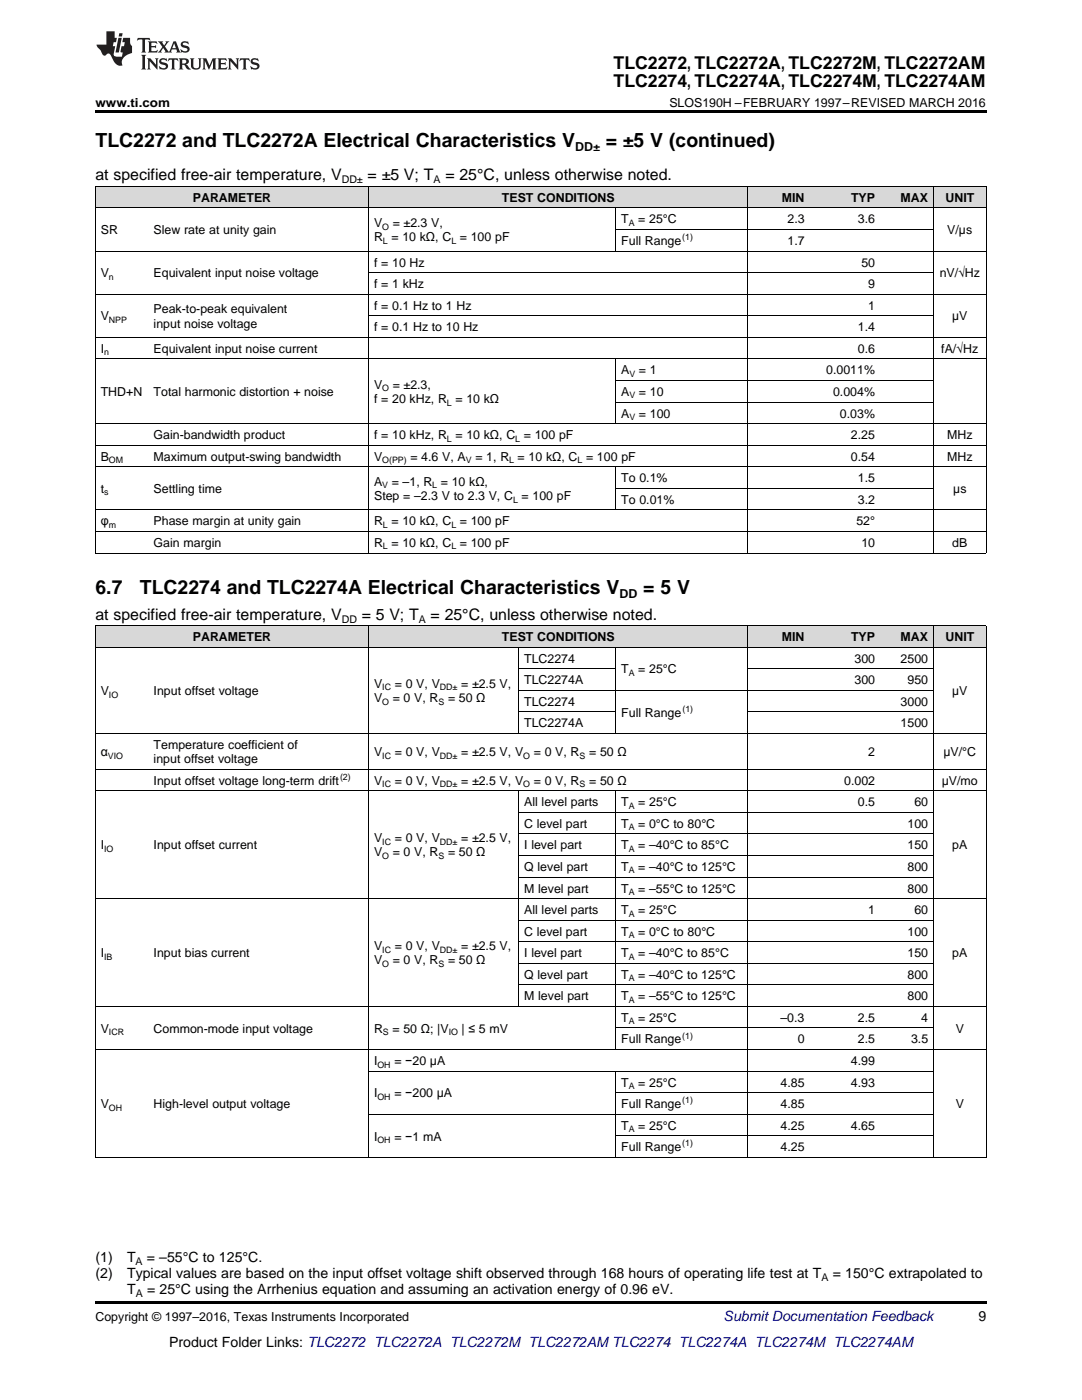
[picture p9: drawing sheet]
<svg xmlns="http://www.w3.org/2000/svg" width="216mm" height="279mm" viewBox="0 0 216 279" stroke-linecap="round" stroke-linejoin="round" font-family="sans-serif">
<defs><g id="words">
<g font-size="3.9">
<text x="19" y="29.3">TLC2272 and TLC2272A Electrical Characteristics V</text>
<text x="120.9" y="29.3">= ±5 V (continued)</text>
<text x="19" y="118.5">6.7</text>
<text x="27.9" y="118.5">TLC2274 and TLC2274A Electrical Characteristics V</text>
<text x="128.3" y="118.5">= 5 V</text>
</g>
<g font-size="3.5">
<text x="122.4" y="13.8">TLC2272, TLC2272A, TLC2272M, TLC2272AM</text>
<text x="122.4" y="17.3">TLC2274, TLC2274A, TLC2274M, TLC2274AM</text>
</g>
<g font-size="3.2">
<text x="19" y="36">at specified free-air temperature, V</text>
<text x="73.3" y="36">= ±5 V; T</text>
<text x="88.9" y="36">= 25°C, unless otherwise noted.</text>
<text x="19" y="123.6">at specified free-air temperature, V</text>
<text x="72.2" y="123.6">= 5 V; T</text>
<text x="85.9" y="123.6">= 25°C, unless otherwise noted.</text>
</g>
<g font-size="2.8">
<text x="19" y="251.9">(1)</text>
<text x="25.4" y="251.9">T</text>
<text x="29.3" y="251.9">= –55°C to 125°C.</text>
<text x="19" y="255.1">(2)</text>
<text x="25.4" y="255.1">Typical values are based on the input offset voltage shift observed through 168 hours of operating life test at T</text>
<text x="166.2" y="255.1">= 150°C extrapolated to</text>
<text x="25.4" y="258.2">T</text>
<text x="29.4" y="258.2">= 25°C using the Arrhenius equation and assuming an activation energy of 0.96 eV.</text>
<text x="195.3" y="263.6">9</text>
<text x="33.7" y="268.9">Product Folder Links: TLC2272 TLC2272A TLC2272M TLC2272AM TLC2274 TLC2274A TLC2274M TLC2274AM</text>
</g>
<text font-size="2.8" fill="#0000c8" x="144.4" y="263.6">Submit Documentation Feedback</text>
<g font-size="2.5">
<text x="19" y="21.4">www.ti.com</text>
<text x="133.6" y="21.4">SLOS190H –FEBRUARY 1997–REVISED MARCH 2016</text>
<text x="114.8" y="30.1">DD±</text>
<text x="38.5" y="40.3">PARAMETER</text>
<text x="100.2" y="40.3">TEST CONDITIONS</text>
<text x="156" y="40.3">MIN</text>
<text x="169.8" y="40.3">TYP</text>
<text x="179.7" y="40.3">MAX</text>
<text x="188.7" y="40.3">UNIT</text>
<text x="20.1" y="46.7">SR</text>
<text x="30.7" y="46.7">Slew rate at unity gain</text>
<text x="74.6" y="45.3">V</text>
<text x="78.4" y="45.3">= ±2.3 V,</text>
<text x="124" y="44.6">T</text>
<text x="127.4" y="44.6">= 25°C</text>
<text x="157.1" y="44.6">2.3</text>
<text x="171.2" y="44.6">3.6</text>
<text x="189" y="46.7">V/µs</text>
<text x="74.6" y="48.2">R = 10 kΩ, C = 100 pF</text>
<text x="74.6" y="53.2">f = 10 Hz</text>
<text x="124" y="48.9">Full Range</text>
<text x="157.1" y="48.9">1.7</text>
<text x="171.9" y="53.2">50</text>
<text x="20.1" y="55.4">V</text>
<text x="30.7" y="55.4">Equivalent input noise voltage</text>
<text x="74.6" y="57.5">f = 1 kHz</text>
<text x="173.2" y="57.5">9</text>
<text x="187.5" y="55.4">nV/√Hz</text>
<text x="20.1" y="64">V</text>
<text x="30.7" y="62.5">Peak-to-peak equivalent</text>
<text x="30.7" y="65.4">input noise voltage</text>
<text x="74.6" y="61.8">f = 0.1 Hz to 1 Hz</text>
<text x="173.2" y="61.8">1</text>
<text x="190" y="64">µV</text>
<text x="20.1" y="70.4">I</text>
<text x="30.7" y="70.4">Equivalent input noise current</text>
<text x="74.6" y="66.1">f = 0.1 Hz to 10 Hz</text>
<text x="171.2" y="66.1">1.4</text>
<text x="171.2" y="70.4">0.6</text>
<text x="187.8" y="70.4">fA/√Hz</text>
<text x="74.6" y="77.6">V</text>
<text x="78.4" y="77.6">= ±2.3,</text>
<text x="124" y="74.7">A</text>
<text x="127.5" y="74.7">= 1</text>
<text x="164.9" y="74.7">0.0011%</text>
<text x="20.1" y="79">THD+N</text>
<text x="30.7" y="79">Total harmonic distortion + noise</text>
<text x="74.6" y="80.4">f = 20 kHz, R = 10 kΩ</text>
<text x="124" y="79">A</text>
<text x="124" y="83.3">A</text>
<text x="127.5" y="79">= 10</text>
<text x="127.5" y="83.3">= 100</text>
<text x="166.2" y="79">0.004%</text>
<text x="167.6" y="83.3">0.03%</text>
<text x="30.7" y="87.6">Gain-bandwidth product</text>
<text x="74.6" y="87.6">f = 10 kHz, R = 10 kΩ, C = 100 pF</text>
<text x="169.8" y="87.6">2.25</text>
<text x="189" y="87.6">MHz</text>
<text x="20.1" y="91.9">B</text>
<text x="30.7" y="91.9">Maximum output-swing bandwidth</text>
<text x="74.6" y="91.9">V</text>
<text x="81.9" y="91.9">= 4.6 V, A</text>
<text x="94.9" y="91.9">= 1, R = 10 kΩ, C = 100 pF</text>
<text x="169.8" y="91.9">0.54</text>
<text x="189" y="91.9">MHz</text>
<text x="20.1" y="98.4">t</text>
<text x="30.7" y="98.4">Settling time</text>
<text x="74.6" y="97">A</text>
<text x="74.6" y="99.8">Step = –2.3 V to 2.3 V, C = 100 pF</text>
<text x="78.2" y="97">= –1, R = 10 kΩ,</text>
<text x="124" y="96.2">To 0.1%</text>
<text x="124" y="100.5">To 0.01%</text>
<text x="171.2" y="96.2">1.5</text>
<text x="171.2" y="100.5">3.2</text>
<text x="190.2" y="98.4">µs</text>
<text x="20.1" y="104.8">φ</text>
<text x="30.7" y="104.8">Phase margin at unity gain</text>
<text x="74.6" y="104.8">R = 10 kΩ, C = 100 pF</text>
<text x="170.9" y="104.8">52°</text>
<text x="30.7" y="109.1">Gain margin</text>
<text x="74.6" y="109.1">R = 10 kΩ, C = 100 pF</text>
<text x="171.9" y="109.1">10</text>
<text x="190" y="109.1">dB</text>
<text x="123.6" y="119.3">DD</text>
<text x="38.5" y="128">PARAMETER</text>
<text x="100.2" y="128">TEST CONDITIONS</text>
<text x="156" y="128">MIN</text>
<text x="169.8" y="128">TYP</text>
<text x="179.7" y="128">MAX</text>
<text x="188.7" y="128">UNIT</text>
<text x="74.6" y="137.3">V</text>
<text x="78.8" y="137.3">= 0 V, V</text>
<text x="92" y="137.3">= ±2.5 V,</text>
<text x="104.6" y="132.3">TLC2274</text>
<text x="104.6" y="136.6">TLC2274A</text>
<text x="124" y="134.4">T</text>
<text x="127.4" y="134.4">= 25°C</text>
<text x="170.5" y="132.3">300</text>
<text x="170.5" y="136.6">300</text>
<text x="179.7" y="132.3">2500</text>
<text x="181.1" y="136.6">950</text>
<text x="20.1" y="138.7">V</text>
<text x="30.7" y="138.7">Input offset voltage</text>
<text x="74.6" y="140.1">V</text>
<text x="78.4" y="140.1">= 0 V, R</text>
<text x="89.4" y="140.1">= 50 Ω</text>
<text x="104.6" y="140.9">TLC2274</text>
<text x="124" y="143">Full Range</text>
<text x="179.7" y="140.9">3000</text>
<text x="190" y="138.7">µV</text>
<text x="30.7" y="149.5">Temperature coefficient of</text>
<text x="104.6" y="145.2">TLC2274A</text>
<text x="179.7" y="145.2">1500</text>
<text x="20.1" y="150.9">α</text>
<text x="30.7" y="152.3">input offset voltage</text>
<text x="74.6" y="150.9">V</text>
<text x="78.8" y="150.9">= 0 V, V</text>
<text x="92" y="150.9">= ±2.5 V, V</text>
<text x="106.5" y="150.9">= 0 V, R</text>
<text x="117.5" y="150.9">= 50 Ω</text>
<text x="173.2" y="150.9">2</text>
<text x="188.3" y="150.9">μV/°C</text>
<text x="30.7" y="156.6">Input offset voltage long-term drift</text>
<text x="74.6" y="156.6">V</text>
<text x="78.8" y="156.6">= 0 V, V</text>
<text x="92" y="156.6">= ±2.5 V, V</text>
<text x="104.6" y="160.9">All level parts</text>
<text x="106.5" y="156.6">= 0 V, R</text>
<text x="117.5" y="156.6">= 50 Ω</text>
<text x="124" y="160.9">T</text>
<text x="127.4" y="160.9">= 25°C</text>
<text x="168.5" y="156.6">0.002</text>
<text x="171.2" y="160.9">0.5</text>
<text x="182.5" y="160.9">60</text>
<text x="187.9" y="156.6">μV/mo</text>
<text x="104.6" y="165.2">C level part</text>
<text x="124" y="165.2">T</text>
<text x="127.4" y="165.2">= 0°C to 80°C</text>
<text x="181.1" y="165.2">100</text>
<text x="20.1" y="169.5">I</text>
<text x="30.7" y="169.5">Input offset current</text>
<text x="74.6" y="168.1">V</text>
<text x="74.6" y="170.9">V</text>
<text x="78.4" y="170.9">= 0 V, R</text>
<text x="78.8" y="168.1">= 0 V, V</text>
<text x="89.4" y="170.9">= 50 Ω</text>
<text x="92" y="168.1">= ±2.5 V,</text>
<text x="104.6" y="169.5">I level part</text>
<text x="104.6" y="173.8">Q level part</text>
<text x="124" y="169.5">T</text>
<text x="124" y="173.8">T</text>
<text x="127.4" y="169.5">= –40°C to 85°C</text>
<text x="127.4" y="173.8">= –40°C to 125°C</text>
<text x="181.1" y="169.5">150</text>
<text x="181.1" y="173.8">800</text>
<text x="190" y="169.5">pA</text>
<text x="104.6" y="178.1">M level part</text>
<text x="124" y="178.1">T</text>
<text x="127.4" y="178.1">= –55°C to 125°C</text>
<text x="181.1" y="178.1">800</text>
<text x="104.6" y="182.4">All level parts</text>
<text x="124" y="182.4">T</text>
<text x="127.4" y="182.4">= 25°C</text>
<text x="173.2" y="182.4">1</text>
<text x="182.5" y="182.4">60</text>
<text x="20.1" y="191">I</text>
<text x="30.7" y="191">Input bias current</text>
<text x="74.6" y="189.6">V</text>
<text x="78.8" y="189.6">= 0 V, V</text>
<text x="92" y="189.6">= ±2.5 V,</text>
<text x="104.6" y="186.7">C level part</text>
<text x="104.6" y="191">I level part</text>
<text x="124" y="186.7">T</text>
<text x="124" y="191">T</text>
<text x="127.4" y="186.7">= 0°C to 80°C</text>
<text x="127.4" y="191">= –40°C to 85°C</text>
<text x="181.1" y="186.7">100</text>
<text x="181.1" y="191">150</text>
<text x="190" y="191">pA</text>
<text x="74.6" y="192.4">V</text>
<text x="78.4" y="192.4">= 0 V, R</text>
<text x="89.4" y="192.4">= 50 Ω</text>
<text x="104.6" y="195.3">Q level part</text>
<text x="124" y="195.3">T</text>
<text x="127.4" y="195.3">= –40°C to 125°C</text>
<text x="181.1" y="195.3">800</text>
<text x="104.6" y="199.6">M level part</text>
<text x="124" y="199.6">T</text>
<text x="124" y="203.9">T</text>
<text x="127.4" y="199.6">= –55°C to 125°C</text>
<text x="127.4" y="203.9">= 25°C</text>
<text x="155.8" y="203.9">–0.3</text>
<text x="171.2" y="203.9">2.5</text>
<text x="181.1" y="199.6">800</text>
<text x="183.8" y="203.9">4</text>
<text x="20.1" y="206.1">V</text>
<text x="30.7" y="206.1">Common-mode input voltage</text>
<text x="74.6" y="206.1">R</text>
<text x="78.3" y="206.1">= 50 Ω; |V</text>
<text x="92.1" y="206.1">| ≤ 5 mV</text>
<text x="124" y="208.2">Full Range</text>
<text x="159.2" y="208.2">0</text>
<text x="171.2" y="208.2">2.5</text>
<text x="181.8" y="208.2">3.5</text>
<text x="190.7" y="206.1">V</text>
<text x="74.6" y="212.5">I</text>
<text x="78.7" y="212.5">= −20 μA</text>
<text x="169.8" y="212.5">4.99</text>
<text x="20.1" y="221.2">V</text>
<text x="30.7" y="221.2">High-level output voltage</text>
<text x="74.6" y="219">I</text>
<text x="78.7" y="219">= −200 μA</text>
<text x="124" y="216.9">T</text>
<text x="124" y="221.2">Full Range</text>
<text x="127.4" y="216.9">= 25°C</text>
<text x="155.8" y="216.9">4.85</text>
<text x="155.8" y="221.2">4.85</text>
<text x="169.8" y="216.9">4.93</text>
<text x="190.7" y="221.2">V</text>
<text x="74.6" y="227.6">I</text>
<text x="78.7" y="227.6">= −1 mA</text>
<text x="124" y="225.5">T</text>
<text x="127.4" y="225.5">= 25°C</text>
<text x="155.8" y="225.5">4.25</text>
<text x="169.8" y="225.5">4.65</text>
<text x="124" y="229.8">Full Range</text>
<text x="155.8" y="229.8">4.25</text>
<text x="19" y="263.6">Copyright © 1997–2016, Texas Instruments Incorporated</text>
</g>
<g font-size="2.1">
<text x="68.2" y="36.6">DD±</text>
<text x="86.5" y="36.6">A</text>
<text x="68.2" y="124.3">DD</text>
<text x="83.6" y="124.3">A</text>
<text x="27" y="252.4">A</text>
<text x="163.9" y="255.6">A</text>
<text x="27.1" y="258.8">A</text>
</g>
<g font-size="1.8">
<text x="76.3" y="45.8">O</text>
<text x="125.4" y="45.1">A</text>
<text x="136.1" y="47.9">(1)</text>
<text x="76.4" y="48.6">L</text>
<text x="90.1" y="48.6">L</text>
<text x="21.7" y="55.8">n</text>
<text x="21.7" y="64.5">NPP</text>
<text x="20.8" y="70.9">n</text>
<text x="125.6" y="75.2">V</text>
<text x="76.3" y="78.1">O</text>
<text x="89.2" y="80.9">L</text>
<text x="125.6" y="79.5">V</text>
<text x="125.6" y="83.8">V</text>
<text x="89.2" y="88.1">L</text>
<text x="102.8" y="88.1">L</text>
<text x="21.7" y="92.4">OM</text>
<text x="76.3" y="92.4">O(PP)</text>
<text x="93" y="92.4">V</text>
<text x="101.6" y="92.4">L</text>
<text x="115.2" y="92.4">L</text>
<text x="20.8" y="98.9">s</text>
<text x="76.3" y="97.5">V</text>
<text x="86.3" y="97.5">L</text>
<text x="102.4" y="100.3">L</text>
<text x="21.7" y="105.3">m</text>
<text x="76.4" y="105.3">L</text>
<text x="90.1" y="105.3">L</text>
<text x="76.4" y="109.6">L</text>
<text x="90.1" y="109.6">L</text>
<text x="76.3" y="137.8">IC</text>
<text x="87.8" y="137.8">DD±</text>
<text x="125.4" y="134.9">A</text>
<text x="21.7" y="139.2">IO</text>
<text x="76.3" y="140.6">O</text>
<text x="87.5" y="140.6">S</text>
<text x="136.2" y="142">(1)</text>
<text x="21.5" y="151.4">VIO</text>
<text x="67.8" y="155.6">(2)</text>
<text x="76.3" y="151.4">IC</text>
<text x="87.8" y="151.4">DD±</text>
<text x="104.4" y="151.4">O</text>
<text x="115.6" y="151.4">S</text>
<text x="76.3" y="157.1">IC</text>
<text x="87.8" y="157.1">DD±</text>
<text x="104.4" y="157.1">O</text>
<text x="115.6" y="157.1">S</text>
<text x="125.4" y="161.4">A</text>
<text x="125.4" y="165.7">A</text>
<text x="20.8" y="170">IO</text>
<text x="76.3" y="168.6">IC</text>
<text x="76.3" y="171.4">O</text>
<text x="87.5" y="171.4">S</text>
<text x="87.8" y="168.6">DD±</text>
<text x="125.4" y="170">A</text>
<text x="125.4" y="174.3">A</text>
<text x="125.4" y="178.6">A</text>
<text x="125.4" y="182.9">A</text>
<text x="20.8" y="191.5">IB</text>
<text x="76.3" y="190.1">IC</text>
<text x="87.8" y="190.1">DD±</text>
<text x="125.4" y="187.2">A</text>
<text x="125.4" y="191.5">A</text>
<text x="76.3" y="192.9">O</text>
<text x="87.5" y="192.9">S</text>
<text x="125.4" y="195.8">A</text>
<text x="125.4" y="200.1">A</text>
<text x="21.7" y="206.6">ICR</text>
<text x="76.4" y="206.6">S</text>
<text x="89.5" y="206.6">IO</text>
<text x="125.4" y="204.4">A</text>
<text x="136.1" y="207.3">(1)</text>
<text x="75.3" y="213">OH</text>
<text x="21.7" y="221.7">OH</text>
<text x="75.3" y="219.5">OH</text>
<text x="125.4" y="217.3">A</text>
<text x="136.1" y="220.2">(1)</text>
<text x="125.4" y="226">A</text>
<text x="75.3" y="228.1">OH</text>
<text x="136.1" y="228.8">(1)</text>
</g>
</g></defs>
<g fill="#d8d8d8">
<path d="M19 124.9h10.6v4.3h-10.6z"/>
<path d="M29.6 124.9h44v4.3h-44z"/>
<path d="M73.6 124.9h29.9v4.3h-29.9z"/>
<path d="M103.5 124.9h19.4v4.3h-19.4z"/>
<path d="M122.9 124.9h26.4v4.3h-26.4z"/>
<path d="M149.3 124.9h12.3v4.3h-12.3z"/>
<path d="M161.6 124.9h14.1v4.3h-14.1z"/>
<path d="M175.7 124.9h10.6v4.3h-10.6z"/>
<path d="M186.3 124.9h10.5v4.3h-10.5z"/>
<path d="M19 37.3h10.6v4.3h-10.6z"/>
<path d="M29.6 37.3h44v4.3h-44z"/>
<path d="M73.6 37.3h29.9v4.3h-29.9z"/>
<path d="M103.5 37.3h19.4v4.3h-19.4z"/>
<path d="M122.9 37.3h26.4v4.3h-26.4z"/>
<path d="M149.3 37.3h12.3v4.3h-12.3z"/>
<path d="M161.6 37.3h14.1v4.3h-14.1z"/>
<path d="M175.7 37.3h10.6v4.3h-10.6z"/>
<path d="M186.3 37.3h10.5v4.3h-10.5z"/>
</g>
<path d="M19 22h177.8v.5h-177.8zM19 259.7h177.8v.5h-177.8z" fill="#000"/>
<g fill="none" stroke="#000" stroke-width=".2">
<path d="M19 37.2h177.8M19.1 37.2v73.2M73.5 37.2v73.2M149.2 37.2v73.2M186.2 37.2v73.2M196.8 37.2v73.2M19 58.7h177.8M19 50.1h177.8M19 41.5h177.8M73.6 54.4h112.7M122.9 41.5v8.7M122.9 45.8h63.4"/>
<path d="M19 71.6h177.8M19 67.3h177.8M73.6 63h112.7M122.9 71.6v13M122.9 75.9h63.4M19 93.2h177.8M19 88.8h177.8M19 84.5h177.8M122.9 93.2v8.6M122.9 97.5h63.4M122.9 80.2h63.4M19 110.4h177.8"/>
<path d="M19 106.1h177.8M19 101.8h177.8M19 129.2h177.8M19 124.9h177.8M19.1 124.9v106.1M73.5 124.9v106.1M103.5 129.2v17.2M103.5 137.8h82.8M103.5 133.5h19.4M122.9 129.2v17.2M149.2 124.9v106.1M149.3 133.5h37"/>
<path d="M186.2 124.9v106.1M196.8 124.9v106.1M19 157.8h177.8M19 153.5h177.8M19 146.4h177.8M103.5 157.8v43.1M103.5 142.1h19.4M122.9 157.8v51.7M149.3 142.1h37M19 179.3h177.8M103.5 175h82.8M103.5 170.7h82.8"/>
<path d="M103.5 166.4h82.8M103.5 162.1h82.8M103.5 196.6h82.8M103.5 192.2h82.8M103.5 187.9h82.8M103.5 183.6h82.8M19 209.5h177.8M19 200.9h177.8M73.6 213.8h112.7M122.9 213.8v17.2M122.9 218.1h63.4M122.9 205.2h63.4"/>
<path d="M19 231h177.8M73.6 222.4h112.7M122.9 226.7h63.4"/>
</g>
<g fill="#231f20">
<path d="M27.5 7.6l-.1 .5 .4-.2h.6v.1v2.1l-.2 .4h1l-.3-.4v-2.1l.1-.1h.5l.5 .2-.2-.5zM29.5 8.3l.2 .3v1.5l-.2 .4h1.8l.2-.6a1.04 1.04 0 0 1-1.3 .2v-.7h.6l.3 .2v-.6l-.3 .2h-.6v-.6l.8-.1 .4 .3-.2-.5zM31.5 8.3l.9 1.1-.9 1.1h.8l-.2-.2 .5-.7 .4 .7-.2 .2h1.5l-.1-.2 .1-.4h.9l.1 .4-.2 .2h1l-.3-.3-.7-1.9h-.5l-.9 2-.8-1 .9-1h-.8l.1 .3-.3 .5-.4-.6 .2-.2zM34.7 8.6l.4 1h-.7zM36.3 8.4a.63 .63 0 0 0-.2 .7 .63 .63 0 0 0 .6 .4l.6 .2 .1 .2a.75 .75 0 0 1-.7 .4 .75 .75 0 0 1-.6-.5l.1 .7 .1-.1a1.11 1.11 0 0 0 1.5-.6 1.13 1.13 0 0 0-1.2-.8l-.1-.4a1.04 1.04 0 0 1 1.2 .2l-.2-.5-.1 .1-.5-.2zM28.2 10.9l.2 .4v2.2l-.2 .4h1l-.3-.4v-2.2l.3-.4zM29.3 11.6l.3 .4v1.5l-.3 .4h.8l-.2-.4v-1.3l1.5 1.7v-1.9l.2-.4h-.7l.2 .4v.9l-1.1-1.3zM32 11.8a.62 .62 0 0 0-.2 .7 .62 .62 0 0 0 .6 .4l.6 .1 .1 .3a.76 .76 0 0 1-.7 .3 .76 .76 0 0 1-.6-.4l.1 .7 .1-.1a1.11 1.11 0 0 0 1.5-.6 1.13 1.13 0 0 0-1.2-.8l-.1-.4a1.04 1.04 0 0 1 1.2 .2l-.2-.6-.1 .1-.5-.1zM33.7 11.6l-.2 .6a.61 .61 0 0 1 .8-.3v1.6l-.2 .4h.9l-.2-.4v-1.6a.63 .63 0 0 1 .8 .3l-.2-.6zM35.6 11.6l.3 .4v1.5l-.3 .4h1l-.2-.2v-.8l.5 .2a.76 .76 0 0 0 1.2 .7l-1-1a.58 .58 0 0 0 .6-.5 .58 .58 0 0 0-.5-.6zM36.4 11.9h.1a.45 .45 0 0 1 .5 .1 .45 .45 0 0 1 .1 .5l-.7 .2zM37.9 11.6l.2 .2a2.17 2.17 0 0 0 .3 1.9 .99 .99 0 0 0 1.6-.6v-1.1l.2-.4h-.7l.2 .2a1.92 1.92 0 0 1-.2 1.8 .6 .6 0 0 1-.9-.5v-1.1l.2-.4zM40.4 11.6l.2 .4v1.5l-.2 .4h.7l-.2-.4v-1.4l.8 1.8 .8-1.8v1.4l-.2 .4h.9l-.2-.4v-1.5l.2-.4h-.8l-.6 1.5-.6-1.5zM43.4 11.6l.2 .4v1.5l-.2 .4h1.8l.2-.6a1.04 1.04 0 0 1-1.3 .1v-.6h.5l.4 .2v-.6l-.4 .2h-.5v-.7h.8l.3 .3-.1-.6zM45.5 11.6l.2 .4v1.5l-.2 .4h.7l-.2-.4v-1.3l1.5 1.7v-1.9l.2-.4h-.7l.2 .4v.9l-1.1-1.3zM47.9 11.6l-.1 .6a.61 .61 0 0 1 .8-.3v1.6l-.3 .4h1l-.3-.4 .1-1.6a.63 .63 0 0 1 .7 .3l-.1-.6zM50.2 11.8a.62 .62 0 0 0-.2 .7 .62 .62 0 0 0 .6 .4l.6 .1 .2 .3a.76 .76 0 0 1-.8 .3 .76 .76 0 0 1-.6-.4l.1 .7 .2-.1a1.11 1.11 0 0 0 1.5-.6 1.13 1.13 0 0 0-1.3-.8l-.1-.4a1.04 1.04 0 0 1 1.2 .2l-.1-.6-.2 .1-.5-.1z"/>
<path d="M21.2 6.3v2.6h-1.9l.1 .4 .7 .9a.91 .91 0 0 0 1 .8 .56 .56 0 0 1 .5-.3 .56 .56 0 0 1 .5 .3l.4 .8a1.53 1.53 0 0 0 1.9 1.2 1.54 1.54 0 0 1 1-2.1l.9-.3v-1.4a1.52 1.52 0 0 1-.3-1.6h-1.4l-.2 .8h.5l-.2 .8h-.4l-.2 1v.2l.4 .1-.2 .8a1.93 1.93 0 0 1-1.6-.3l.3-1.8h-.5l.2-.8h.4l.2-.8h-.4v-1.3zM23.6 7.6l-.6 2.9h.7l.6-2.9zM23.8 6.6l-.1 .7h.6l.2-.7z"/>
</g>
<use href="#words"/>
</svg>
